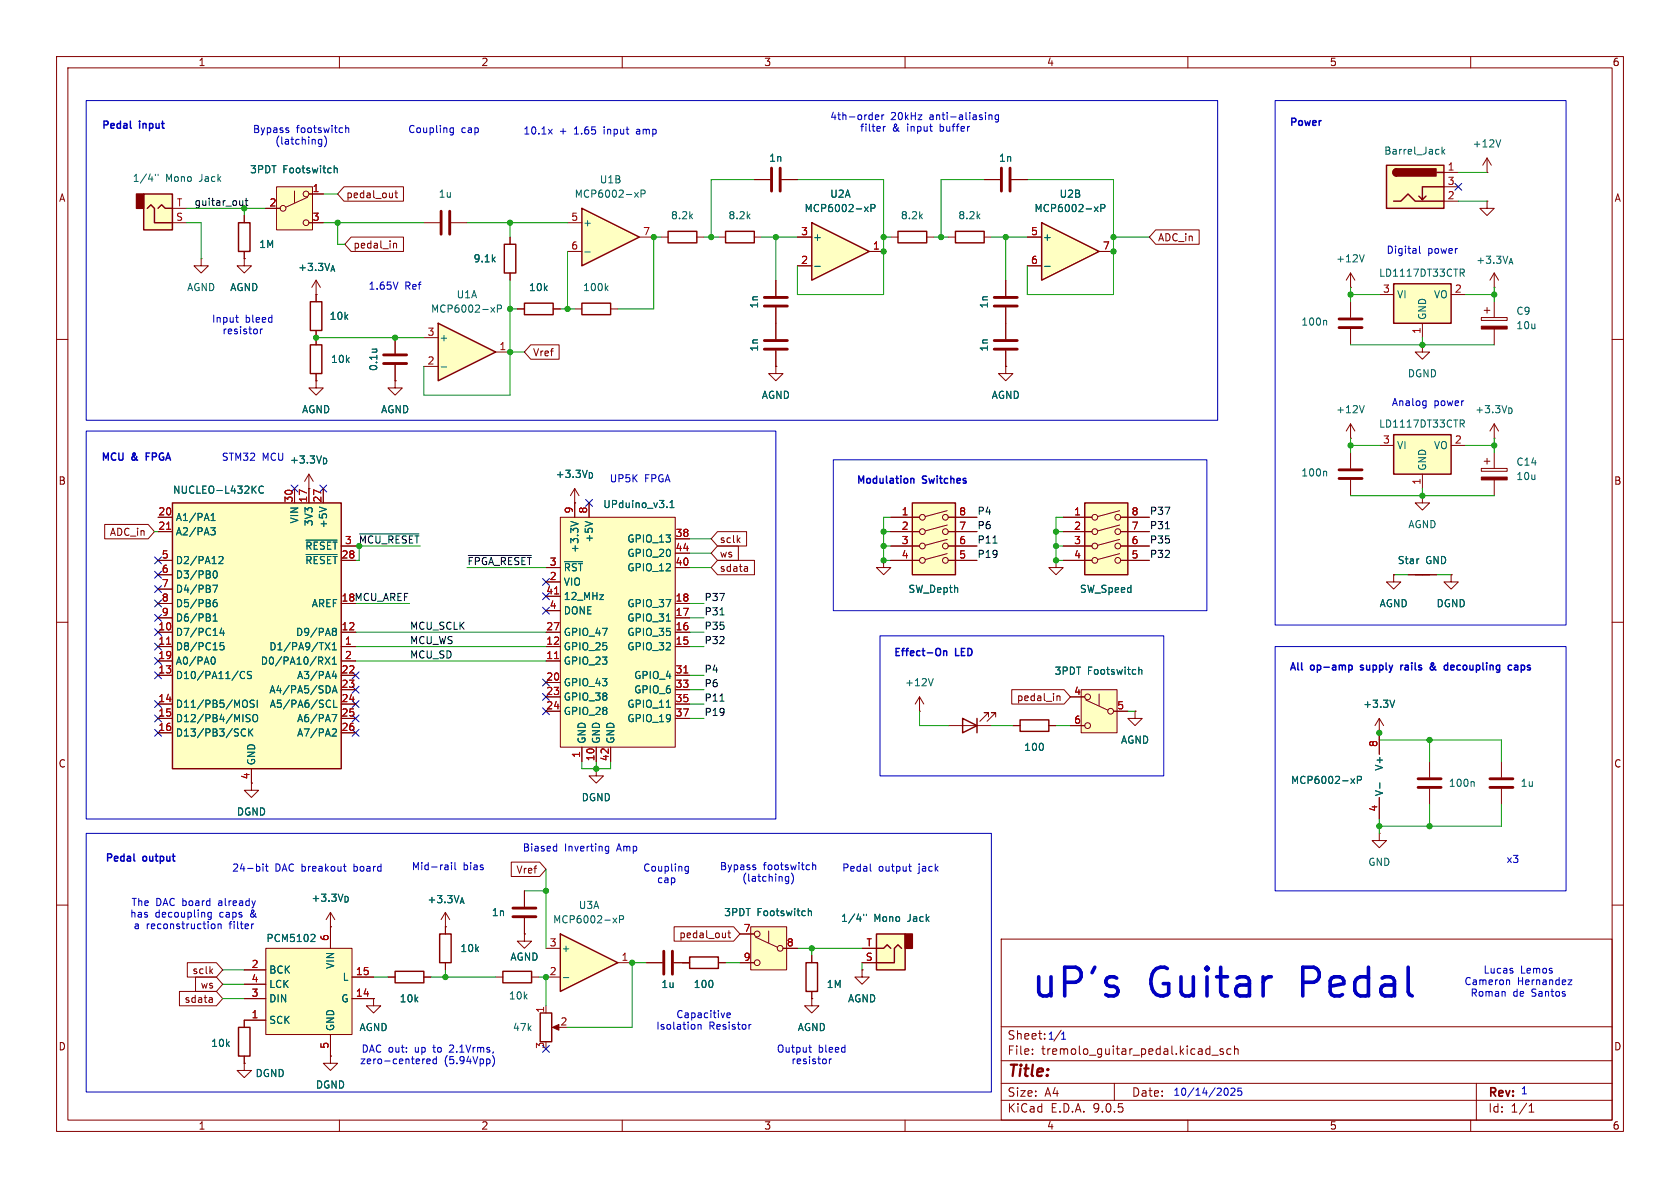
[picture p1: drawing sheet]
<svg xmlns="http://www.w3.org/2000/svg" width="297mm" height="210mm" viewBox="0 0 297 210" stroke-linecap="round" stroke-linejoin="round" font-family="sans-serif">
<defs><g id="words">
<g font-size="7.1" fill="#0000c2">
<text x="182" y="177.2">uP's</text>
<text x="202.9" y="177.2">Guitar</text>
<text x="230.4" y="177.2">Pedal</text>
</g>
<text font-size="2.8" fill="#840000" x="178" y="190.9">Title:</text>
<g font-size="2.1" fill="#840000">
<text x="178" y="184">Sheet:</text>
<text x="178" y="186.7">File:</text>
<text x="184.1" y="186.7">tremolo_guitar_pedal.kicad_sch</text>
<text x="178" y="196.9">KiCad</text>
<text x="178" y="194.1">Size:</text>
<text x="184.7" y="194.1">A4</text>
<text x="185.7" y="196.9">E.D.A.</text>
<text x="193.3" y="196.9">9.0.5</text>
<text x="200" y="194.1">Date:</text>
<text x="263" y="194.3">Rev:</text>
<text x="263" y="196.9">Id:</text>
<text x="267.1" y="196.9">1/1</text>
</g>
<g font-size="1.8" fill="#840000">
<text x="35" y="11.9">1</text>
<text x="85" y="11.9">2</text>
<text x="135" y="11.9">3</text>
<text x="185" y="11.9">4</text>
<text x="235" y="11.9">5</text>
<text x="285" y="11.9">6</text>
<text x="10.3" y="35.9">A</text>
<text x="61.1" y="35.2">pedal_out</text>
<text x="285.3" y="35.9">A</text>
<text x="62.4" y="44.1">pedal_in</text>
<text x="204.6" y="42.9">ADC_in</text>
<text x="94.1" y="63.2">Vref</text>
<text x="10.3" y="85.9">B</text>
<text x="285.3" y="85.9">B</text>
<text x="19.3" y="94.9">ADC_in</text>
<text x="127.2" y="98.7">ws</text>
<text x="127.2" y="96.2">sclk</text>
<text x="127.2" y="101.3">sdata</text>
<text x="60.3" y="106.4">18 MCU_AREF</text>
<text x="179.7" y="124.1">pedal_in</text>
<text x="10.3" y="135.9">C</text>
<text x="285.3" y="135.9">C</text>
<text x="91.2" y="154.6">Vref</text>
<text x="120" y="166.1">pedal_out</text>
<text x="33.9" y="172.4">sclk</text>
<text x="32.5" y="177.5">sdata</text>
<text x="35.4" y="174.9">ws</text>
<text x="10.3" y="185.9">D</text>
<text x="285.3" y="185.9">D</text>
<text x="35" y="199.9">1</text>
<text x="85" y="199.9">2</text>
<text x="135" y="199.9">3</text>
<text x="185" y="199.9">4</text>
<text x="235" y="199.9">5</text>
<text x="285" y="199.9">6</text>
</g>
<g font-size="1.8" fill="#0000c2">
<text x="17.8" y="23.1">Pedal</text>
<text x="24.6" y="23.1">input</text>
<text x="44.6" y="23.7">Bypass</text>
<text x="52.4" y="23.7">footswitch</text>
<text x="72.1" y="23.7">Coupling</text>
<text x="81.5" y="23.7">cap</text>
<text x="92.4" y="24">10.1x</text>
<text x="98.9" y="24">+</text>
<text x="101.6" y="24">1.65</text>
<text x="107" y="24">input</text>
<text x="113" y="24">amp</text>
<text x="146.7" y="21.4">4th-order</text>
<text x="152" y="23.5">filter</text>
<text x="157.5" y="21.4">20kHz</text>
<text x="157.7" y="23.5">&amp;</text>
<text x="160.5" y="23.5">input</text>
<text x="164.4" y="21.4">anti-aliasing</text>
<text x="166.4" y="23.5">buffer</text>
<text x="227.8" y="22.6">Power</text>
<text x="48.6" y="25.8">(latching)</text>
<text x="245" y="45.1">Digital</text>
<text x="252.4" y="45.1">power</text>
<text x="65.1" y="51.4">1.65V</text>
<text x="71.6" y="51.4">Ref</text>
<text x="37.4" y="57.2">Input</text>
<text x="39.2" y="59.3">resistor</text>
<text x="43.3" y="57.2">bleed</text>
<text x="246" y="72">Analog</text>
<text x="253.5" y="72">power</text>
<text x="17.7" y="81.8">MCU</text>
<text x="23.3" y="81.8">&amp;</text>
<text x="26.3" y="81.8">FPGA</text>
<text x="39.1" y="81.5">STM32</text>
<text x="46.3" y="81.5">MCU</text>
<text x="107.7" y="85.3">UP5K</text>
<text x="113.9" y="85.3">FPGA</text>
<text x="151.3" y="85.9">Modulation</text>
<text x="163.1" y="85.9">Switches</text>
<text x="157.9" y="116.3">Effect-On</text>
<text x="168.9" y="116.3">LED</text>
<text x="227.8" y="118.9">All</text>
<text x="231.7" y="118.9">op-amp</text>
<text x="241" y="118.9">supply</text>
<text x="248.6" y="118.9">rails</text>
<text x="254.3" y="118.9">&amp;</text>
<text x="257.4" y="118.9">decoupling</text>
<text x="269.2" y="118.9">caps</text>
<text x="18.5" y="152.7">Pedal</text>
<text x="25.3" y="152.7">output</text>
<text x="40.9" y="154.3">24-bit</text>
<text x="48.6" y="154.3">DAC breakout</text>
<text x="62.8" y="154.3">board</text>
<text x="72.7" y="154">Mid-rail</text>
<text x="81.9" y="154">bias</text>
<text x="92.3" y="150.7">Biased</text>
<text x="99.8" y="150.7">Inverting</text>
<text x="109.2" y="150.7">Amp</text>
<text x="113.6" y="154.3">Coupling</text>
<text x="127.2" y="154">Bypass</text>
<text x="134.9" y="154">footswitch</text>
<text x="148.8" y="154.3">Pedal</text>
<text x="155.3" y="154.3">output</text>
<text x="162.5" y="154.3">jack</text>
<text x="266.2" y="152.8">x3</text>
<text x="23.2" y="160.4">The</text>
<text x="27.5" y="160.4">DAC board</text>
<text x="38.9" y="160.4">already</text>
<text x="116.1" y="156.3">cap</text>
<text x="131.1" y="156.1">(latching)</text>
<text x="22.9" y="162.4">has</text>
<text x="23.5" y="164.5">a</text>
<text x="25.8" y="164.5">reconstruction</text>
<text x="27.4" y="162.4">decoupling</text>
<text x="38.9" y="162.4">caps</text>
<text x="40.7" y="164.5">filter</text>
<text x="44.5" y="162.4">&amp;</text>
<text x="262.2" y="172.3">Lucas</text>
<text x="268.8" y="172.3">Lemos</text>
<text x="258.8" y="174.3">Cameron</text>
<text x="259.9" y="176.4">Roman</text>
<text x="267.5" y="176.4">de</text>
<text x="268.2" y="174.3">Hernandez</text>
<text x="270.9" y="176.4">Santos</text>
<text x="115.9" y="182.2">Isolation</text>
<text x="119.5" y="180.2">Capacitive</text>
<text x="125.3" y="182.2">Resistor</text>
<text x="185.1" y="184">1</text>
<text x="187.5" y="184">1</text>
<text x="63.6" y="188.3">zero-centered</text>
<text x="63.8" y="186.3">DAC out:</text>
<text x="73.4" y="186.3">up</text>
<text x="76.9" y="186.3">to</text>
<text x="78.5" y="188.3">(5.94Vpp)</text>
<text x="79.9" y="186.3">2.1Vrms,</text>
<text x="137.2" y="186.3">Output</text>
<text x="139.8" y="188.3">resistor</text>
<text x="144.6" y="186.3">bleed</text>
<text x="207.3" y="193.9">10/14/2025</text>
<text x="268.8" y="193.7">1</text>
</g>
<g font-size="1.8" fill="#006464">
<text x="135.9" y="28.8">1n</text>
<text x="176.5" y="28.8">1n</text>
<text x="244.6" y="27.5">Barrel_Jack</text>
<text x="260.2" y="26.3">+12V</text>
<text x="23.4" y="32.4">1/4&quot;</text>
<text x="29.3" y="32.4">Mono</text>
<text x="35.3" y="32.4">Jack</text>
<text x="44.1" y="30.8">3PDT</text>
<text x="50" y="30.8">Footswitch</text>
<text x="77.5" y="35.2">1u</text>
<text x="101.5" y="35.2">MCP6002-xP</text>
<text x="105.9" y="32.6">U1B</text>
<text x="146.7" y="35.2">U2A</text>
<text x="187.2" y="35.2">U2B</text>
<text x="103" y="40.2">+</text>
<text x="118.5" y="39">8.2k</text>
<text x="128.7" y="39">8.2k</text>
<text x="142.1" y="37.7">MCP6002-xP</text>
<text x="159.2" y="39">8.2k</text>
<text x="169.3" y="39">8.2k</text>
<text x="182.8" y="37.7">MCP6002-xP</text>
<text x="45.7" y="44">1M</text>
<text x="83.6" y="46.6">9.1k</text>
<text x="143.6" y="42.8">+</text>
<text x="184.3" y="42.8">+</text>
<text x="236.1" y="46.6">+12V</text>
<text x="260.9" y="46.8">+3.3V_{A}</text>
<text x="33" y="51.7">AGND</text>
<text x="40.6" y="51.7">AGND</text>
<text x="52.6" y="48.1">+3.3V_{A}</text>
<text x="80.6" y="52.9">U1A</text>
<text x="93.4" y="51.7">10k</text>
<text x="103" y="51.7">100k</text>
<text x="243.7" y="49.1">LD1117DT33CTR</text>
<text x="246.9" y="52.9">VI</text>
<text x="253.4" y="52.9">VO</text>
<text x="58.2" y="56.7">10k</text>
<text x="76.1" y="55.5">MCP6002-xP</text>
<text x="134.2" y="54.6" transform="rotate(-90 134.2 54.6)">1n</text>
<text x="174.9" y="54.6" transform="rotate(-90 174.9 54.6)">1n</text>
<text x="230" y="57.8">100n</text>
<text x="252.3" y="56.6" transform="rotate(-90 252.3 56.6)">GND</text>
<text x="268" y="55.9">C9</text>
<text x="268" y="58.4">10u</text>
<text x="58.4" y="64.4">10k</text>
<text x="66.9" y="65.7" transform="rotate(-90 66.9 65.7)">0.1u</text>
<text x="77.6" y="60.6">+</text>
<text x="134.2" y="62.2" transform="rotate(-90 134.2 62.2)">1n</text>
<text x="174.9" y="62.2" transform="rotate(-90 174.9 62.2)">1n</text>
<text x="134.6" y="70.7">AGND</text>
<text x="175.2" y="70.7">AGND</text>
<text x="248.8" y="66.9">DGND</text>
<text x="53.3" y="73.3">AGND</text>
<text x="67.3" y="73.3">AGND</text>
<text x="236.1" y="73.3">+12V</text>
<text x="243.7" y="75.8">LD1117DT33CTR</text>
<text x="260.7" y="73.3">+3.3V_{D}</text>
<text x="51.1" y="82.1">+3.3V_{D}</text>
<text x="246.9" y="79.6">VI</text>
<text x="252.3" y="83.3" transform="rotate(-90 252.3 83.3)">GND</text>
<text x="253.4" y="79.6">VO</text>
<text x="268" y="82.5">C14</text>
<text x="30.5" y="87.5">NUCLEO-L432KC</text>
<text x="98.1" y="84.7">+3.3V_{D}</text>
<text x="230" y="84.4">100n</text>
<text x="268" y="85.1">10u</text>
<text x="31" y="92.3">A1/PA1</text>
<text x="31" y="94.8">A2/PA3</text>
<text x="52.9" y="92.6" transform="rotate(-90 52.9 92.6)">VIN</text>
<text x="55.5" y="93.1" transform="rotate(-90 55.5 93.1)">3V3</text>
<text x="58" y="93.5" transform="rotate(-90 58 93.5)">+5V</text>
<text x="106.5" y="90">UPduino_v3.1</text>
<text x="248.9" y="93.6">AGND</text>
<text x="31" y="99.9">D2/PA12</text>
<text x="53.9" y="97.4">~{RESET}</text>
<text x="53.9" y="99.9">~{RESET}</text>
<text x="99.6" y="101.2">~{RST}</text>
<text x="102.5" y="97.8" transform="rotate(-90 102.5 97.8)">+3.3V</text>
<text x="105" y="96" transform="rotate(-90 105 96)">+5V</text>
<text x="110.8" y="96.1">GPIO_13</text>
<text x="110.8" y="98.7">GPIO_20</text>
<text x="110.8" y="101.2">GPIO_12</text>
<text x="247" y="99.9">Star</text>
<text x="252" y="99.9">GND</text>
<text x="31" y="102.5">D3/PB0</text>
<text x="31" y="105">D4/PB7</text>
<text x="31" y="107.5">D5/PB6</text>
<text x="55" y="107.5">AREF</text>
<text x="99.6" y="103.7">VIO</text>
<text x="99.6" y="106.3">12_MHz</text>
<text x="110.8" y="107.5">GPIO_37</text>
<text x="160.5" y="105">SW_Depth</text>
<text x="190.8" y="105">SW_Speed</text>
<text x="243.8" y="107.5">AGND</text>
<text x="253.9" y="107.5">DGND</text>
<text x="31" y="110.1">D6/PB1</text>
<text x="31" y="112.6">D7/PC14</text>
<text x="52.2" y="112.6">D9/PA8</text>
<text x="99.6" y="108.8">DONE</text>
<text x="99.6" y="112.6">GPIO_47</text>
<text x="110.8" y="110.1">GPIO_31</text>
<text x="110.8" y="112.6">GPIO_35</text>
<text x="31" y="115.2">D8/PC15</text>
<text x="31" y="117.7">A0/PA0</text>
<text x="46" y="117.7">D0/PA10/RX1</text>
<text x="47.5" y="115.2">D1/PA9/TX1</text>
<text x="99.6" y="115.2">GPIO_25</text>
<text x="99.6" y="117.7">GPIO_23</text>
<text x="110.8" y="115.2">GPIO_32</text>
<text x="186.3" y="119.5">3PDT</text>
<text x="192.2" y="119.5">Footswitch</text>
<text x="31" y="120.2">D10/PA11/CS</text>
<text x="31" y="125.3">D11/PB5/MOSI</text>
<text x="47.5" y="122.8">A4/PA5/SDA</text>
<text x="47.6" y="125.3">A5/PA6/SCL</text>
<text x="52.4" y="120.2">A3/PA4</text>
<text x="99.6" y="121.5">GPIO_43</text>
<text x="99.6" y="124.1">GPIO_38</text>
<text x="110.8" y="125.3">GPIO_11</text>
<text x="112" y="120.2">GPIO_4</text>
<text x="112" y="122.8">GPIO_6</text>
<text x="159.9" y="121.5">+12V</text>
<text x="240.9" y="125.3">+3.3V</text>
<text x="31" y="127.9">D12/PB4/MISO</text>
<text x="31" y="130.4">D13/PB3/SCK</text>
<text x="52.4" y="127.9">A6/PA7</text>
<text x="52.4" y="130.4">A7/PA2</text>
<text x="99.6" y="126.6">GPIO_28</text>
<text x="103.7" y="131.6" transform="rotate(-90 103.7 131.6)">GND</text>
<text x="106.3" y="131.6" transform="rotate(-90 106.3 131.6)">GND</text>
<text x="108.8" y="131.6" transform="rotate(-90 108.8 131.6)">GND</text>
<text x="110.8" y="127.9">GPIO_19</text>
<text x="198.1" y="131.7">AGND</text>
<text x="45.3" y="135.4" transform="rotate(-90 45.3 135.4)">GND</text>
<text x="181" y="132.9">100</text>
<text x="244.7" y="136.3" transform="rotate(-90 244.7 136.3)">V+</text>
<text x="102.7" y="141.8">DGND</text>
<text x="228.1" y="138.8">MCP6002-xP</text>
<text x="244.7" y="140.8" transform="rotate(-90 244.7 140.8)">V-</text>
<text x="256" y="139.3">100n</text>
<text x="268.7" y="139.3">1u</text>
<text x="41.8" y="144.4">DGND</text>
<text x="241.8" y="153.3">GND</text>
<text x="54.9" y="159.6">+3.3V_{D}</text>
<text x="75.4" y="159.9">+3.3V_{A}</text>
<text x="102.2" y="160.9">U3A</text>
<text x="47" y="166.7">PCM5102</text>
<text x="86.9" y="162.2">1n</text>
<text x="97.7" y="163.4">MCP6002-xP</text>
<text x="127.9" y="162.2">3PDT</text>
<text x="133.8" y="162.2">Footswitch</text>
<text x="148.6" y="163.2">1/4&quot;</text>
<text x="154.5" y="163.2">Mono</text>
<text x="160.6" y="163.2">Jack</text>
<text x="47.5" y="172.3">BCK</text>
<text x="59.3" y="171.4" transform="rotate(-90 59.3 171.4)">VIN</text>
<text x="60.5" y="173.6">L</text>
<text x="81.3" y="168.5">10k</text>
<text x="90.1" y="170">AGND</text>
<text x="99.2" y="168.5">+</text>
<text x="47.5" y="174.9">LCK</text>
<text x="47.5" y="177.4">DIN</text>
<text x="60.2" y="177.4">G</text>
<text x="70.6" y="177.4">10k</text>
<text x="89.9" y="176.9">10k</text>
<text x="116.8" y="174.9">1u</text>
<text x="122.5" y="174.9">100</text>
<text x="146.1" y="174.9">1M</text>
<text x="149.8" y="177.4">AGND</text>
<text x="37.2" y="185.3">10k</text>
<text x="47.5" y="181.2">SCK</text>
<text x="59.3" y="182.4" transform="rotate(-90 59.3 182.4)">GND</text>
<text x="63.5" y="182.5">AGND</text>
<text x="90.6" y="182.5">47k</text>
<text x="140.9" y="182.5">AGND</text>
<text x="45.1" y="190.6">DGND</text>
<text x="55.7" y="192.6">DGND</text>
</g>
<g font-size="1.8" fill="#a90000">
<text x="55.2" y="34">1</text>
<text x="255.8" y="30.2">1</text>
<text x="255.8" y="32.8">3</text>
<text x="255.8" y="35.3">2</text>
<text x="31" y="39.1">S</text>
<text x="31.2" y="36.6">T</text>
<text x="47.6" y="36.6">2</text>
<text x="55.2" y="39.1">3</text>
<text x="100.9" y="39.1">5</text>
<text x="113.6" y="41.7">7</text>
<text x="141.5" y="41.7">3</text>
<text x="182.2" y="41.7">5</text>
<text x="100.9" y="44.2">6</text>
<text x="141.5" y="46.7">2</text>
<text x="154.2" y="44.2">1</text>
<text x="182.2" y="46.7">6</text>
<text x="194.9" y="44.2">7</text>
<text x="244.4" y="51.8">3</text>
<text x="257.1" y="51.8">2</text>
<text x="75.5" y="59.4">3</text>
<text x="251.2" y="59.1" transform="rotate(-90 251.2 59.1)">1</text>
<text x="75.5" y="64.5">2</text>
<text x="88.2" y="62">1</text>
<text x="244.4" y="78.5">3</text>
<text x="257.1" y="78.5">2</text>
<text x="51.8" y="88.9" transform="rotate(-90 51.8 88.9)">30</text>
<text x="54.4" y="88.9" transform="rotate(-90 54.4 88.9)">17</text>
<text x="56.9" y="88.9" transform="rotate(-90 56.9 88.9)">27</text>
<text x="251.2" y="85.8" transform="rotate(-90 251.2 85.8)">1</text>
<text x="27.9" y="91.2">20</text>
<text x="27.9" y="93.7">21</text>
<text x="101.3" y="90.9" transform="rotate(-90 101.3 90.9)">9</text>
<text x="103.9" y="90.9" transform="rotate(-90 103.9 90.9)">8</text>
<text x="119.3" y="95">38</text>
<text x="159.3" y="91.2">1</text>
<text x="159.3" y="93.7">2</text>
<text x="169.5" y="91.2">8</text>
<text x="169.5" y="93.7">7</text>
<text x="189.8" y="91.2">1</text>
<text x="189.8" y="93.7">2</text>
<text x="200" y="91.2">8</text>
<text x="200" y="93.7">7</text>
<text x="28.5" y="98.8">5</text>
<text x="28.5" y="101.3">6</text>
<text x="60.3" y="98.8">28</text>
<text x="60.9" y="96.3">3</text>
<text x="97.1" y="100.1">3</text>
<text x="119.3" y="97.5">44</text>
<text x="119.3" y="100.1">40</text>
<text x="159.3" y="96.3">3</text>
<text x="159.3" y="98.8">4</text>
<text x="169.5" y="96.3">6</text>
<text x="169.5" y="98.8">5</text>
<text x="189.8" y="96.3">3</text>
<text x="189.8" y="98.8">4</text>
<text x="200" y="96.3">6</text>
<text x="200" y="98.8">5</text>
<text x="28.5" y="103.9">7</text>
<text x="28.5" y="106.4">8</text>
<text x="60.3" y="106.4">18</text>
<text x="96.5" y="105.2">41</text>
<text x="97.1" y="102.6">2</text>
<text x="97.1" y="107.7">4</text>
<text x="119.3" y="106.4">18</text>
<text x="27.9" y="111.5">10</text>
<text x="28.5" y="109">9</text>
<text x="60.3" y="111.5">12</text>
<text x="96.5" y="111.5">27</text>
<text x="119.3" y="109">17</text>
<text x="119.3" y="111.5">16</text>
<text x="27.9" y="114">11</text>
<text x="27.9" y="116.6">19</text>
<text x="27.9" y="119.1">13</text>
<text x="60.3" y="119.1">22</text>
<text x="60.9" y="114">1</text>
<text x="60.9" y="116.6">2</text>
<text x="96.5" y="114">12</text>
<text x="96.5" y="116.6">11</text>
<text x="119.3" y="114">15</text>
<text x="119.3" y="119.1">31</text>
<text x="27.9" y="124.2">14</text>
<text x="60.3" y="121.7">23</text>
<text x="60.3" y="124.2">24</text>
<text x="96.5" y="120.4">20</text>
<text x="96.5" y="122.9">23</text>
<text x="96.5" y="125.5">24</text>
<text x="119.3" y="121.7">33</text>
<text x="119.3" y="124.2">35</text>
<text x="189.8" y="122.9">4</text>
<text x="197.4" y="125.5">5</text>
<text x="27.9" y="126.7">15</text>
<text x="27.9" y="129.3">16</text>
<text x="60.3" y="126.7">25</text>
<text x="60.3" y="129.3">26</text>
<text x="119.3" y="126.7">37</text>
<text x="189.8" y="128">6</text>
<text x="44.2" y="137.9" transform="rotate(-90 44.2 137.9)">4</text>
<text x="102.6" y="134.1" transform="rotate(-90 102.6 134.1)">1</text>
<text x="105.2" y="134.7" transform="rotate(-90 105.2 134.7)">10</text>
<text x="107.7" y="134.7" transform="rotate(-90 107.7 134.7)">42</text>
<text x="243.6" y="132.2" transform="rotate(-90 243.6 132.2)">8</text>
<text x="243.6" y="143.6" transform="rotate(-90 243.6 143.6)">4</text>
<text x="58.2" y="166.4" transform="rotate(-90 58.2 166.4)">6</text>
<text x="97.1" y="167.4">3</text>
<text x="131.4" y="164.8">7</text>
<text x="139" y="167.4">8</text>
<text x="153.1" y="167.4">T</text>
<text x="44.4" y="171.2">2</text>
<text x="44.4" y="173.7">4</text>
<text x="62.8" y="172.5">15</text>
<text x="97.1" y="172.5">2</text>
<text x="109.8" y="169.9">1</text>
<text x="131.4" y="169.9">9</text>
<text x="153" y="169.9">S</text>
<text x="44.4" y="176.3">3</text>
<text x="62.8" y="176.3">14</text>
<text x="96.3" y="179.1" transform="rotate(-90 96.3 179.1)">1</text>
<text x="44.4" y="180.1">1</text>
<text x="58.2" y="185.5" transform="rotate(-90 58.2 185.5)">5</text>
<text x="96.3" y="185.5" transform="rotate(-90 96.3 185.5)">3</text>
<text x="99" y="181.4">2</text>
</g>
<g font-size="1.8" fill="#0f0f0f">
<text x="34.3" y="36.5">guitar_out</text>
<text x="172.7" y="91.1">P4</text>
<text x="172.7" y="93.6">P6</text>
<text x="203.2" y="91.1">P37</text>
<text x="203.2" y="93.6">P31</text>
<text x="82.5" y="100">~{FPGA_RESET} 3</text>
<text x="172.7" y="96.2">P11</text>
<text x="172.7" y="98.7">P19</text>
<text x="203.2" y="96.2">P35</text>
<text x="203.2" y="98.7">P32</text>
<text x="124.5" y="106.3">P37</text>
<text x="72.4" y="111.4">MCU_SCLK</text>
<text x="72.4" y="114">MCU_WS</text>
<text x="124.5" y="114">P32</text>
<text x="124.5" y="108.9">P31</text>
<text x="124.5" y="111.4">P35</text>
<text x="72.4" y="116.5">MCU_SD</text>
<text x="124.5" y="119">P4</text>
<text x="124.5" y="121.6">P6</text>
<text x="124.5" y="124.1">P11</text>
<text x="124.5" y="126.7">P19</text>
</g>
<text font-size="1.8" fill="#009600" x="63.3" y="96.2">~{MCU_RESET}</text>
</g></defs>
<g fill="none" stroke="#840000" stroke-width=".18">
<path d="M10 10h277v190h-277zM12 12h273v186h-273zM60 10v2M110 10v2M160 10v2M210 10v2M260 10v2M10 60h2M285 60h2M10 110h2M285 110h2M10 160h2"/>
<path d="M177 166h108v32h-108zM285 160h2M60 198v2M110 198v2M160 198v2M177 194.5h108M177 191.5h108M177 187.5h108M177 181.5h108M182.5 186.3v.1M182.5 185.5v.1M184.7 183.6v.1"/>
<path d="M184.7 182.8v.1M187.6 182.1l-1.3 2M197 191.5v3M210 198v2M214.2 186.5h1.2M216.2 185.5l-.3-.1-.2 .2v.2l.5 .2v.3h-.5M217.6 185.5l-.4-.1-.3 .3v.4l.1 .2h.6M218.2 185.5l.3-.1 .3 .1 .1 .9M218.2 184.9v1.5M260 198v2M261 191.5v6.5M270.3 196.6h.9"/>
<path d="M270.3 195.5l.4-.4v1.5"/>
</g>
<path d="M47 167.6h15.2v15.3h-15.2z" fill="#ffffc2"/>
<path d="M43.2 171.5h3.8M43.2 174h3.8M43.2 176.5h3.8M47 167.6h15.2v15.3h-15.2zM58.4 163.8v3.8M62.2 176.5h3.8M62.2 172.7h3.8M43.2 180.3h3.8M58.4 182.9v3.8" fill="none" stroke="#840000" stroke-width=".18"/>
<path d="M55.1 165.2h.5l.1 .3-.8 .9h.8" fill="none" stroke="#006464" stroke-width=".18"/>
<path d="M246.4 50.2h10.1v7h-10.1z" fill="#ffffc2"/>
<path d="M246.4 50.2h10.1v7h-10.1zM250.2 101.6h2.5" fill="none" stroke="#840000" stroke-width=".25"/>
<g fill="none" stroke="#840000" stroke-width=".18">
<path d="M238.8 50.8h.1M238.8 48.3l-.8 1.2M238.8 48.3l.7 1.2M238.8 48.3v2.5M243.8 52.1h2.6M251.5 57.2v2.5M256.5 52.1h2.6M251.5 61v1.2h1.2l-1.2 1.3-1.3-1.3h1.3M251.5 61h.1M238.8 80v2.8M238.8 84.8v2.8M251.5 87.6v1.3h1.2l-1.2 1.3-1.3-1.3h1.3"/>
<path d="M251.5 87.6h.1M246.4 101.6v1.3h1.2l-1.2 1.2-1.3-1.2h1.3M246.4 101.6h.1M248.9 101.6h5.1"/>
</g>
<path d="M241.2 45l-.4 1.3M258.1 47.6h.5l.3 .2-.2 .4h-.6M258.4 48.2l.5 .6M234.4 83.3l.1 .2v.6" fill="none" stroke="#006464" stroke-width=".18"/>
<path d="M236.7 83.1h4.1M236.7 84.6h4.1" fill="none" stroke="#840000" stroke-width=".51"/>
<path d="M246.4 76.8h10.1v7h-10.1z" fill="#ffffc2"/>
<path d="M246.4 76.8h10.1v7h-10.1zM142.5 170.2h2v5.1h-2z" fill="none" stroke="#840000" stroke-width=".25"/>
<g fill="none" stroke="#840000" stroke-width=".18">
<path d="M262.9 30.5h.1M262.9 27.9l-.8 1.3M262.9 27.9l.8 1.3M262.9 27.9v2.6M243.8 78.7h2.6M256.5 78.7h2.6M251.5 83.8v2.6M243.8 129.5h.1M243.8 127v6.4M243.8 127l-.7 1.3M243.8 127l.8 1.3M252.7 134.6v2.8"/>
<path d="M252.7 139.4v2.8M243.8 147.3v1.3h1.3l-1.3 1.3-1.2-1.3h1.2M243.8 147.3h.1M243.8 141v3.8M143.5 176.5v1.3h1.3l-1.3 1.3-1.3-1.3h1.3M143.5 176.5h.1M143.5 168.9v1.3M143.5 175.3v1.2M152.4 171.5v1.2h1.3l-1.3 1.3-1.3-1.3h1.3M152.4 171.5h.1"/>
</g>
<path d="M265.3 24.7l-.4 1.3M258.1 74.2h.5l.3 .3-.2 .3-.6 .1M258.4 74.9l.5 .6M238.8 137.7l.7 .8M239.5 137.7l-.7 .8M240 137.9l.6-.1 .1-.1-.1-.3-.6-.2v1.3M243.9 138.4v1M246.6 123.8l-.5 1.2M260.4 138.2l.2 .1v.7" fill="none" stroke="#006464" stroke-width=".18"/>
<path d="M250.7 137.7h4.1M250.7 139.2h4.1" fill="none" stroke="#840000" stroke-width=".51"/>
<path d="M154.9 165.1h5.1v6.4h-5.1z" fill="#ffffc2"/>
<path d="M160 165.1h1.3v2.5h-1.3z" fill="#840000" stroke="#840000" stroke-width=".25"/>
<path d="M92.7 53.6h5.1v2h-5.1zM170.2 127l2.5 1.3-2.5 1.2zM172.7 127v2.5M180.3 127.3h5.1v2h-5.1zM154.9 165.1h5.1v6.4h-5.1zM154.9 167.6h1.3l.6-.6 .7 .6M159.4 167.6l-.7-.6-.6 .6v2.6h-3.2" fill="none" stroke="#840000" stroke-width=".25"/>
<g fill="none" stroke="#840000" stroke-width=".18">
<path d="M91.4 54.6h1.3M97.8 54.6h1.3M55.9 67.3v1.3h1.2l-1.2 1.3-1.3-1.3h1.3M55.9 67.3h.1M69.8 67.3v1.3h1.3l-1.3 1.3-1.2-1.3h1.2M69.8 67.3h.1M238.8 77.5h.1M238.8 74.9l-.8 1.3M238.8 74.9l.7 1.3M238.8 74.9v2.6M261.9 82.8h4.5v.5h-4.5zM262.4 81.5h1"/>
<path d="M262.9 81v1M264.2 80v2.8M264.2 84.8v2.8M256.5 101.6v1.3h1.3l-1.3 1.2-1.2-1.2h1.2M256.5 101.6h.1M162.6 125.7h.1M162.6 123.2l-.8 1.3M162.6 123.2l.7 1.3M162.6 123.2v2.5M167.6 128.3h7.7M174.8 126.7v-.7h-.8h.8l-1.6 1.5M176 126.7v-.7h-.7h.7l-1.5 1.5"/>
<path d="M179.1 128.3h1.2M185.4 128.3h1.3M265.4 134.6v2.8M265.4 139.4v2.8M152.4 170.2h2.5M152.4 167.6h2.5"/>
</g>
<path d="M241.2 71.7l-.4 1.3M165 120l-.4 1.2M151.5 162.5h.8M152.7 161.6v.3M153.2 161.6v.3" fill="none" stroke="#006464" stroke-width=".18"/>
<path d="M263.4 137.7h4.1M263.4 139.2h4.1" fill="none" stroke="#840000" stroke-width=".51"/>
<path d="M261.9 84.3h4.5v.5h-4.5z" fill="#840000" stroke="#840000" stroke-width=".18"/>
<path d="M25.4 34.3h5.1v6.3h-5.1z" fill="#ffffc2"/>
<path d="M24.1 34.3h1.3v2.5h-1.3z" fill="#840000" stroke="#840000" stroke-width=".25"/>
<path d="M25.4 34.3h5.1v6.3h-5.1zM26 36.8l.7-.6 .6 .6v2.6h3.2M27.9 36.8l.7-.6 .6 .6h1.3M42.2 39.4h2v5.1h-2z" fill="none" stroke="#840000" stroke-width=".25"/>
<path d="M30.5 39.4h2.5M30.5 36.8h2.5M43.2 38.1v1.3M35.6 45.7v1.3h1.2l-1.2 1.3-1.3-1.3h1.3M35.6 45.7h.1M43.2 45.7v1.3h1.2l-1.2 1.3-1.3-1.3h1.3M43.2 45.7h.1M43.2 44.5v1.2" fill="none" stroke="#840000" stroke-width=".18"/>
<path d="M26.3 31.7h.7M27.5 30.8v.2M28 30.8v.2" fill="none" stroke="#006464" stroke-width=".18"/>
<path d="M99.1 91.4h20.3v40.7h-20.3z" fill="#ffffc2"/>
<g fill="none" stroke="#840000" stroke-width=".18">
<path d="M74.9 39.4h2.8M79.8 39.4h2.7M264.2 77.5h.1M264.2 74.9l-.8 1.3M264.2 74.9l.7 1.3M264.2 74.9v2.6M99.1 91.4h20.3v40.7h-20.3zM101.6 88.9v2.5M104.1 88.9v2.5M119.4 95.3h2.5M119.4 97.8h2.5M96.5 100.3h2.6"/>
<path d="M96.5 102.9h2.6M96.5 105.4h2.6M96.5 108h2.6M96.5 111.8h2.6M96.5 114.3h2.6M96.5 116.8h2.6M119.4 100.3h2.5M119.4 111.8h2.5M119.4 114.3h2.5M119.4 106.7h2.5M119.4 109.2h2.5M119.4 119.4h2.5"/>
<path d="M96.5 120.7h2.6M96.5 123.2h2.6M96.5 125.7h2.6M102.9 132.1v2.5M105.4 135.9v1.3h1.3l-1.3 1.2-1.3-1.2h1.3M105.4 135.9h.1M105.4 132.1v2.5M107.9 132.1v2.5M119.4 121.9h2.5M119.4 124.5h2.5M119.4 127h2.5"/>
</g>
<path d="M99.8 99.3h3.2M100.9 92.2l1.3 .4M103.4 92.2l1.3 .4M117.9 89.6v.1M118.4 89.7h.8M118.4 88.8l.4-.3v1.2M117.8 109.8h.7M117.8 125h.7" fill="none" stroke="#006464" stroke-width=".18"/>
<path d="M98 105h.8M98 116.4h.8M120.9 119h.7" fill="none" stroke="#a90000" stroke-width=".18"/>
<path d="M78 37.3v4.1M79.5 37.3v4.1" fill="none" stroke="#840000" stroke-width=".51"/>
<path d="M191.1 121.9h6.4v7.6h-6.4z" fill="#ffffc2"/>
<g fill="none" stroke="#840000" stroke-width=".18">
<path d="M189.2 123.2h2.6M189.2 128.3h2.6M191.1 121.9h6.4v7.6h-6.4zM192 123.7l3.8 1.8M194.3 122.7v2M196.8 125.7h2.6"/>
<circle cx="192.3" cy="123.2" r=".51"/>
<circle cx="192.3" cy="128.3" r=".51"/>
<circle cx="196.3" cy="125.7" r=".51"/>
</g>
<path d="M201.3 117.9v1.3M201.3 118.5l.2-.1h.3l.1 .8" fill="none" stroke="#006464" stroke-width=".18"/>
<path d="M48.9 33h6.3v7.6h-6.3z" fill="#ffffc2"/>
<g fill="none" stroke="#840000" stroke-width=".18">
<path d="M47 36.8h2.5M48.9 33h6.3v7.6h-6.3zM52.1 33.8v2M54.4 34.8l-3.9 1.8M54.6 34.3h2.5M54.6 39.4h2.5M55.9 52.1h.1M55.9 49.5l-.8 1.3M55.9 49.5l.7 1.3M55.9 49.5v2.6"/>
<circle cx="50" cy="36.8" r=".51"/>
<circle cx="54.1" cy="34.3" r=".51"/>
<circle cx="54.1" cy="39.4" r=".51"/>
</g>
<path d="M59.1 29.3v1.3M59.1 29.8l.2-.1 .3 .1v.8" fill="none" stroke="#006464" stroke-width=".18"/>
<path d="M30.5 88.9h29.8v47h-29.8z" fill="#ffffc2"/>
<path d="M89.2 43.2h2v5.1h-2zM102.9 53.6h5v2h-5zM128.3 40.9h5v2h-5zM158.7 40.9h5.1v2h-5.1zM168.9 40.9h5.1v2h-5.1zM30.5 88.9h29.8v47h-29.8zM121.9 169.2h5.1v2h-5.1z" fill="none" stroke="#840000" stroke-width=".25"/>
<g fill="none" stroke="#840000" stroke-width=".18">
<path d="M133.3 31.8h2.8M138.2 31.8h2.8M174 31.8h2.8M178.8 31.8h2.8M90.2 41.9v1.3M90.2 48.3v1.2M101.6 54.6h1.3M107.9 54.6h1.3M127 41.9h1.3M133.3 41.9h1.3M157.5 41.9h1.2M163.8 41.9h1.3"/>
<path d="M167.6 41.9h1.3M174 41.9h1.3M177.8 49.5v2.8M177.8 54.4v5.5M261.9 56.1h4.5v.5h-4.5zM262.4 54.9h1M262.9 54.4v1M264.2 53.3v2.8M264.2 58.2v2.8M177.8 64.8v1.2h1.3l-1.3 1.3-1.3-1.3h1.3M177.8 64.8h.1M177.8 62v2.8"/>
<path d="M27.9 91.4h2.6M27.9 94h2.6M27.9 99.1h2.6M52.1 86.4v2.5M54.6 86.4v2.5M57.1 86.4v2.5M60.3 99.1h2.6M60.3 96.5h2.6M27.9 101.6h2.6M27.9 104.1h2.6M27.9 106.7h2.6M27.9 109.2h2.6"/>
<path d="M27.9 111.8h2.6M27.9 114.3h2.6M27.9 116.8h2.6M27.9 119.4h2.6M60.3 111.8h2.6M60.3 114.3h2.6M60.3 116.8h2.6M60.3 119.4h2.6M27.9 124.5h2.6M27.9 127h2.6M27.9 129.5h2.6M44.4 135.9v2.5"/>
<path d="M60.3 124.5h2.6M60.3 127h2.6M60.3 129.5h2.6M60.3 121.9h2.6M92.7 165.1v1.3h1.3l-1.3 1.2-1.3-1.2h1.3M92.7 165.1h.1M120.6 170.2h1.3M127 170.2h1.3"/>
</g>
<g fill="none" stroke="#006464" stroke-width=".18">
<path d="M107.1 50.9l.4 .5M107.5 50.5l-.5 .5M37.3 93.3h.7l-.4 .5 .4 .1v.4l-.2 .3h-.4M37.3 92h.7M37.3 91.1l.4-.4v1.3M38.7 98.5l.5-.1 .2 .3-.8 .9h.8M46.6 86a.6 .6 0 0 0-.9 .5 .6 .6 0 0 0 .6 .7l.3-.1M54.1 95.5h5.5M54.1 98h5.5M56.5 89.6l1.2 .5M37.5 116.2l.1-.1a.68 .68 0 0 1 .5 .7 .68 .68 0 0 1-.5 .6h-.1M37.6 103.4h.9l-.6 1.3"/>
<path d="M37.7 108.9l.3-.4v1.3M37.7 109.8h.7M37.9 101l.1-.1a.68 .68 0 0 1 .4 .6 .68 .68 0 0 1-.4 .7 .84 .84 0 0 1-.1-1.2zM38.3 106l-.4 .1a.86 .86 0 0 0 0 1.2l.4-.2 .1-.4-.2-.2h-.3l-.2 .2M39.2 111l-.3 .9h.8M39.5 111.5v.8M39.6 113.6h-.7v.6l.2-.1 .4 .1 .1 .1v.5l-.2 .1-.5-.1M42.5 119.7l.4 .3 .3-.2M43.2 118.8l-.3-.1-.4 .3M44.5 118.8l-.5-.1-.2 .1v.4l.5 .2 .2 .3-.3 .3-.5-.1M57.5 113.6l.8 1.3M57.5 116.1l.8 1.3"/>
<path d="M58.3 113.6l-.8 1.3M58.3 116.1l-.8 1.3M58.7 114.9h.8M58.7 117.4h.8M58.7 114l.4-.4v1.3M58.7 116.5l.4-.4v1.3M58.9 111.6h.1M58.9 111.1h.3l.2 .1 .1 .2-.3 .2M59 111.6h.2M59 111.6l-.1 .1M59.1 118.6l-.4 .9h.8M59.2 111.6l.3 .3-.1 .3-.2 .1h-.3"/>
<path d="M59.4 119.1v.9M42.8 129.9l.3 .2 .3-.1M43.4 123.8h.1a.81 .81 0 0 1-.1 1.2M43.4 129l-.3-.2-.3 .2M43.6 126.9l.5 .1 .1 .3-.2 .3-.5-.1M43.6 126.4h.6M44 128.8v1.3M44.2 129.4l.5 .7M44.7 128.8l-.7 .8M44.8 126.5l.2-.2a.43 .43 0 0 1 .5 .4v.5a.42 .42 0 0 1-.4 .4 .42 .42 0 0 1-.4-.4zM44.9 123.8h-.4l-.2 .1v.4l.5 .2 .1 .3-.2 .2h-.5M45.5 123.8v1.2"/>
<path d="M58.1 123.8l.3 .1M58.1 121.3l.3 .5-.3 .6M58.4 124.9l-.3 .1M58.7 126.3h.8l-.5 1.3M58.7 122.5l.5-1.3 .4 1.3M58.9 122.1h.6M58.9 128.8l.5 .1 .1 .3-.8 .9h.8M59 123.8v1.2h.6"/>
</g>
<path d="M29.5 93.6h.7M29.5 113.9h.7" fill="none" stroke="#a90000" stroke-width=".18"/>
<path d="M261.9 57.7h4.5v.5h-4.5z" fill="#840000" stroke="#840000" stroke-width=".18"/>
<path d="M136.4 29.7v4.1M137.9 29.7v4.1M177 29.7v4.1M178.6 29.7v4.1M175.8 54.1h4M175.8 52.6h4M175.8 61.7h4M175.8 60.2h4" fill="none" stroke="#840000" stroke-width=".51"/>
<path d="M77.5 57.2l10.1 5-10.1 5.1z" fill="#ffffc2"/>
<path d="M77.5 57.2l10.1 5-10.1 5.1z" fill="none" stroke="#840000" stroke-width=".25"/>
<path d="M74.9 59.7h2.6M74.9 64.8h2.6M87.6 62.2h2.6" fill="none" stroke="#840000" stroke-width=".18"/>
<path d="M86.8 54.3l.6 .9M87.4 54.3l-.6 .9M87.9 54.6l.6-.1 .2-.2-.1-.3-.7-.1v1.3M78 64.9h1" fill="none" stroke="#006464" stroke-width=".18"/>
<path d="M143.5 39.4l10.2 5.1-10.2 5z" fill="#ffffc2"/>
<path d="M143.5 39.4l10.2 5.1-10.2 5z" fill="none" stroke="#840000" stroke-width=".25"/>
<path d="M141 41.9h2.5M141 47h2.5M153.7 44.5h2.5" fill="none" stroke="#840000" stroke-width=".18"/>
<path d="M152.8 36.6l.7 .8M153.5 36.6l-.7 .8M154 36.8l.6-.1 .1-.1-.1-.3-.6-.2v1.3M144 47.1h1" fill="none" stroke="#006464" stroke-width=".18"/>
<path d="M184.1 39.4l10.2 5.1-10.2 5z" fill="#ffffc2"/>
<path d="M184.1 39.4l10.2 5.1-10.2 5zM54.9 53.3h2v5.1h-2zM118.1 40.9h5.1v2h-5.1zM54.9 61h2v5h-2z" fill="none" stroke="#840000" stroke-width=".25"/>
<g fill="none" stroke="#840000" stroke-width=".18">
<path d="M55.9 52.1v1.2M55.9 58.4v2.6M69.8 59.7v2.8M116.8 41.9h1.3M123.2 41.9h1.3M137.2 49.5v2.8M137.2 54.4v5.5M181.6 41.9h2.5M181.6 47h2.5M194.3 44.5h2.5M264.2 50.8h.1M264.2 48.3l-.8 1.2"/>
<path d="M264.2 48.3l.7 1.2M264.2 48.3v2.5M55.9 66v1.3M69.8 64.5v2.8M137.2 64.8v1.2h1.2l-1.2 1.3-1.3-1.3h1.3M137.2 64.8h.1M137.2 62v2.8"/>
</g>
<path d="M193.5 36.6l.6 .8M194.1 36.6l-.6 .8M194.6 36.8l.6-.1 .1-.1v-.3l-.7-.2v1.3M184.7 47.1h.9M65.8 61.7h.8M66.5 61.7l.1 .1" fill="none" stroke="#006464" stroke-width=".18"/>
<path d="M135.1 54.1h4.1M135.1 52.6h4.1M67.8 64.3h4.1M67.8 62.7h4.1M135.1 61.7h4.1M135.1 60.2h4.1" fill="none" stroke="#840000" stroke-width=".51"/>
<path d="M161.3 88.9h7.6v12.7h-7.6z" fill="#ffffc2"/>
<g fill="none" stroke="#840000" stroke-width=".18">
<path d="M157.5 91.4h5.1M157.5 94h5.1M157.5 96.5h5.1M157.5 99.1h5.1M167.5 90.3l-3.9 1M167.5 92.8l-3.9 1.1M167.5 95.4l-3.9 1M167.5 97.9l-3.9 1M167.6 91.4h5.1M167.6 94h5.1M167.6 96.5h5.1M167.6 99.1h5.1"/>
<circle cx="163.1" cy="91.4" r=".51"/>
<circle cx="163.1" cy="94" r=".51"/>
<circle cx="163.1" cy="96.5" r=".51"/>
<circle cx="163.1" cy="99.1" r=".51"/>
<circle cx="167.1" cy="94" r=".51"/>
<circle cx="167.1" cy="91.4" r=".51"/>
<circle cx="167.1" cy="96.5" r=".51"/>
<circle cx="167.1" cy="99.1" r=".51"/>
</g>
<path d="M161.3 88.9h7.6v12.7h-7.6z" fill="none" stroke="#840000" stroke-width=".25"/>
<path d="M102.9 36.8l10.1 5.1-10.1 5.1z" fill="#ffffc2"/>
<path d="M102.9 36.8l10.1 5.1-10.1 5.1z" fill="none" stroke="#840000" stroke-width=".25"/>
<path d="M100.3 39.4h2.6M100.3 44.5h2.6M113 41.9h2.6M54.6 86.4h.1M54.6 83.8l-.8 1.3M54.6 83.8l.8 1.3M54.6 83.8v2.6M44.4 138.4v1.3h1.3l-1.3 1.3-1.2-1.3h1.2" fill="none" stroke="#840000" stroke-width=".18"/>
<path d="M112.2 34l.6 .9M112.8 34l-.6 .9M113.3 34.3l.6-.1 .2-.2-.1-.3-.7-.1v1.3M103.4 44.5h1" fill="none" stroke="#006464" stroke-width=".18"/>
<path d="M191.8 88.9h7.6v12.7h-7.6z" fill="#ffffc2"/>
<g fill="none" stroke="#840000" stroke-width=".18">
<path d="M156.2 99.1v1.2h1.3l-1.3 1.3-1.3-1.3h1.3M156.2 99.1h.1M186.7 99.1v1.2h1.3l-1.3 1.3-1.3-1.3h1.3M186.7 99.1h.1M188 91.4h5M188 94h5M188 96.5h5M188 99.1h5M197.9 90.3l-3.8 1M197.9 92.8l-3.8 1.1M197.9 95.4l-3.8 1M197.9 97.9l-3.8 1"/>
<path d="M198.1 91.4h5.1M198.1 94h5.1M198.1 96.5h5.1M198.1 99.1h5.1M92.7 157.5v2.8M78.7 163.8h.1M78.7 161.3v3.8M78.7 170.2v1.3M78.7 161.3l-.7 1.3M78.7 161.3l.8 1.3M87.6 172.7h1.3M92.7 162.3v2.8"/>
<path d="M94 172.7h1.2M43.2 180.3v1.3M43.2 186.7v1.3M58.4 186.7v1.3h1.3l-1.3 1.2-1.3-1.2h1.3M58.4 186.7h.1"/>
<circle cx="193.5" cy="99.1" r=".51"/>
<circle cx="193.5" cy="91.4" r=".51"/>
<circle cx="193.5" cy="94" r=".51"/>
<circle cx="193.5" cy="96.5" r=".51"/>
<circle cx="197.6" cy="94" r=".51"/>
<circle cx="197.6" cy="96.5" r=".51"/>
<circle cx="197.6" cy="99.1" r=".51"/>
<circle cx="197.6" cy="91.4" r=".51"/>
</g>
<path d="M191.8 88.9h7.6v12.7h-7.6zM77.7 165.1h2.1v5.1h-2.1zM88.9 171.7h5.1v2h-5.1zM42.2 181.6h2v5.1h-2z" fill="none" stroke="#840000" stroke-width=".25"/>
<path d="M90.7 162.1h4M90.7 160.5h4" fill="none" stroke="#840000" stroke-width=".51"/>
<path d="M132.7 163.8h6.4v7.7h-6.4z" fill="#ffffc2"/>
<g fill="none" stroke="#840000" stroke-width=".18">
<path d="M101.6 88.9h.1M101.6 86.4l-.8 1.2M101.6 86.4l.8 1.2M101.6 86.4v2.5M200.7 125.7v1.3h1.2l-1.2 1.3-1.3-1.3h1.3M200.7 125.7h.1M58.4 163.8h.1M58.4 161.3l-.7 1.3M58.4 161.3l.8 1.3M58.4 161.3v2.5M66 176.5v1.3h1.3l-1.3 1.3-1.2-1.3h1.2M66 176.5h.1"/>
<path d="M68.6 172.7h1.2M74.9 172.7h1.3M96.5 177.8v1.3M114.3 170.2h2.8M119.1 170.2h2.8M130.8 165.1h2.5M130.8 170.2h2.5M132.7 163.8h6.4v7.7h-6.4zM133.6 165.7l3.8 1.7M135.9 164.6v2M138.4 167.6h2.6M43.2 188v1.2h1.2l-1.2 1.3-1.3-1.3h1.3"/>
<path d="M43.2 188h.1M98 181.6h1.1"/>
<circle cx="133.9" cy="170.2" r=".51"/>
<circle cx="133.9" cy="165.1" r=".51"/>
<circle cx="137.9" cy="167.6" r=".51"/>
</g>
<path d="M142.9 160.6v1.3M142.9 161.1l.2-.1 .3 .1v.8" fill="none" stroke="#006464" stroke-width=".18"/>
<path d="M69.8 171.7h5.1v2h-5.1zM95.5 179.1h2v5.1h-2z" fill="none" stroke="#840000" stroke-width=".25"/>
<path d="M97.7 181.6l1.1-.5v1z" fill="#840000" stroke="#840000" stroke-width=".18"/>
<path d="M117.3 168.1v4.1M118.9 168.1v4.1" fill="none" stroke="#840000" stroke-width=".51"/>
<path d="M99.1 165.1l10.1 5.1-10.1 5.1z" fill="#ffffc2"/>
<path d="M99.1 165.1l10.1 5.1-10.1 5.1z" fill="none" stroke="#840000" stroke-width=".25"/>
<path d="M96.5 167.6h2.6M96.5 172.7h2.6M109.2 170.2h2.6" fill="none" stroke="#840000" stroke-width=".18"/>
<path d="M99.6 172.8h1M108.4 162.3l.6 .8M109 162.3l-.6 .8M109.5 162.5h.6l.1-.2v-.3l-.7-.1v1.2" fill="none" stroke="#006464" stroke-width=".18"/>
<path d="M245.1 29.2h10.2v7.6h-10.2z" fill="#ffffc2"/>
<path d="M245.1 29.2h10.2v7.6h-10.2zM246.4 35.6h1.2l1.3-1.3 1.3 1.3h5.1M246.9 29.8a.64 .64 0 0 0-.6 .7 .64 .64 0 0 0 .6 .6M252.1 34.7l-.6 .6M254 30.5h1.3M255.3 33h-3.8v2.3l-.7-.6" fill="none" stroke="#840000" stroke-width=".25"/>
<g fill="#840000" stroke="#840000" stroke-width=".25">
<path d="M246.4 30l.5-.2v1.3a.63 .63 0 0 1-.6-.4 .63 .63 0 0 1 .1-.7z"/>
<path d="M246.9 29.8h7v1.3h-7z"/>
</g>
<g fill="none" stroke="#840000" stroke-width=".18">
<path d="M43.2 38.1v1.3M47 36.8h2.5M54.6 34.3h2.5M54.6 39.4h2.5M60.8 33h10.5v2.6h-10.5l-1.1-1.3zM69.8 34.1h.5M70 33.7v1.1l.3 .2M133.3 31.8h2.8M138.2 31.8h2.8M174 31.8h2.8M178.8 31.8h2.8M255.3 30.5h2.5"/>
<path d="M255.3 33h2.5M255.3 35.6h2.5M262.9 35.6v1.2h1.3l-1.3 1.3-1.3-1.3h1.3M262.9 35.6h.1M43.2 45.7h.1M43.2 44.5v1.2M55.9 52.1h.1M55.9 52.1v1.2M55.9 58.4v2.6M62.1 41.9h9.2v2.6h-9.2l-1.1-1.3zM69.6 43.1l.1-.1 .3 .1 .1 .8M69.8 59.7v2.8"/>
<path d="M90.2 41.9v1.3M90.2 48.3v1.2M91.4 54.6h1.3M97.8 54.6h1.3M137.2 49.5v2.8M137.2 54.4v5.5M141 41.9h2.5M141 47h2.5M153.7 44.5h2.5M177.8 49.5v2.8M177.8 54.4v5.5M181.6 41.9h2.5"/>
<path d="M181.6 47h2.5M194.3 44.5h2.5M204.3 40.6h7.7v2.6h-7.7l-1.1-1.3zM238.8 53.3v2.8M238.8 58.2v2.8M55.9 67.3h.1M55.9 66v1.3M69.8 67.3h.1M69.8 64.5v2.8M93.8 61h5v2.5h-5l-1.1-1.3zM137.2 64.8h.1M137.2 62v2.8"/>
<path d="M177.8 64.8h.1M177.8 62v2.8M18.5 92.7h7.7l1.1 1.3-1.1 1.3h-7.7zM27.9 91.4h2.6M27.9 94h2.6M27.9 99.1h2.6M52.1 86.4v2.5M54.6 86.4h.1M54.6 86.4v2.5M57.1 86.4v2.5M60.3 99.1h2.6M60.3 96.5h2.6"/>
<path d="M101.6 88.9h.1M101.6 88.9v2.5M104.1 88.9v2.5M119.4 95.3h2.5M119.4 97.8h2.5M126.8 96.5h3.7v2.6h-3.7l-1.1-1.3zM126.8 94h5.2v2.5h-5.2l-1.1-1.2zM126.8 99.1h6.6v2.5h-6.6l-1.1-1.3zM130.5 95.4l.3 .5M130.8 95.1l-.5 .5M156.2 99.1h.1M157.5 91.4h5.1"/>
<path d="M157.5 94h5.1M157.5 99.1h5.1M157.5 96.5h5.1M167.6 91.4h5.1M167.6 94h5.1M167.6 99.1h5.1M167.6 96.5h5.1M186.7 99.1h.1M188 91.4h5M188 94h5M188 99.1h5M188 96.5h5"/>
<path d="M198.1 91.4h5.1M198.1 94h5.1M198.1 99.1h5.1M198.1 96.5h5.1M27.9 111.8h2.6M27.9 114.3h2.6M27.9 116.8h2.6M27.9 106.7h2.6M27.9 109.2h2.6M27.9 119.4h2.6M27.9 101.6h2.6M27.9 104.1h2.6"/>
<path d="M60.3 111.8h2.6M60.3 114.3h2.6M60.3 116.8h2.6M60.3 119.4h2.6M96.5 100.3h2.6M96.5 102.9h2.6M96.5 105.4h2.6M96.5 108h2.6M96.5 111.8h2.6M96.5 114.3h2.6M96.5 116.8h2.6M119.4 100.3h2.5"/>
<path d="M119.4 111.8h2.5M119.4 114.3h2.5M119.4 106.7h2.5M119.4 109.2h2.5M119.4 119.4h2.5M132 100.2l.2 .1v.7M132.2 100.9l-.2 .1M132.2 100.5h-.2M246.4 101.6h.1M248.9 101.6h5.1M256.5 101.6h.1M27.9 124.5h2.6"/>
<path d="M27.9 127h2.6M27.9 129.5h2.6M44.4 135.9v2.5M60.3 121.9h2.6M60.3 124.5h2.6M60.3 127h2.6M60.3 129.5h2.6M96.5 120.7h2.6M96.5 123.2h2.6M96.5 125.7h2.6M102.9 132.1v2.5M105.4 135.9h.1"/>
<path d="M105.4 132.1v2.5M107.9 132.1v2.5M119.4 121.9h2.5M119.4 124.5h2.5M119.4 127h2.5M178.9 121.9h9.2l1.1 1.3-1.1 1.3h-9.2zM179.1 128.3h1.2M185.4 128.3h1.3M186.9 123.1l.1-.1 .3 .1 .1 .8M189.2 123.2h2.6M189.2 128.3h2.6M196.8 125.7h2.6"/>
<path d="M200.7 125.7h.1M243.8 129.5h.1M243.8 129.5v3.9M90.4 152.4h5l1.1 1.3-1.1 1.2h-5zM92.7 157.5v2.8M243.8 141v3.8M31.7 175.3h6.6l1.1 1.2-1.1 1.3h-6.6zM33.1 170.2h5.2l1.1 1.3-1.1 1.2h-5.2zM34.6 172.7h3.7l1.1 1.3-1.1 1.3h-3.7zM37.2 171.6l.4 .5M37.4 176.4l.1 .1v.7M37.5 177.1l-.1 .1"/>
<path d="M37.5 176.7h-.1M37.6 171.3l-.5 .5M43.2 171.5h3.8M43.2 174h3.8M43.2 176.5h3.8M58.4 163.8h.1M58.4 163.8v3.8M62.2 176.5h3.8M62.2 172.7h3.8M66 176.5h.1M68.6 172.7h1.2M74.9 172.7h1.3"/>
<path d="M78.7 163.8h.1M78.7 163.8v1.3M78.7 170.2v1.3M92.7 165.1h.1M92.7 162.3v2.8M114.3 170.2h2.8M119.1 170.2h2.8M119.2 163.8h10.5l1.1 1.3-1.1 1.3h-10.5zM127 170.2h1.3M128.7 164.9h.5M128.9 164.5v1.1l.3 .2M130.8 170.2h2.5"/>
<path d="M130.8 165.1h2.5M138.4 167.6h2.6M143.5 176.5h.1M143.5 168.9v1.3M143.5 175.3v1.2M152.4 171.5h.1M152.4 170.2h2.5M152.4 167.6h2.5M43.2 188h.1M43.2 186.7v1.3M47 180.3h-3.8v1.3M58.4 186.7h.1"/>
<path d="M58.4 182.9v3.8"/>
</g>
<g fill="none" stroke="#006464" stroke-width=".18">
<path d="M59.1 29.3v1.3M59.1 29.8l.2-.1 .3 .1v.8M152.8 36.6l.7 .8M153.5 36.6l-.7 .8M154 36.8l.6-.1 .1-.1-.1-.3-.6-.2v1.3M193.5 36.6l.6 .8M194.1 36.6l-.6 .8M194.6 36.8l.6-.1 .1-.1v-.3l-.7-.2v1.3M254.9 26v1.2M255.1 26.8l.3 .4M255.4 26.4l-.5 .5M144 47.1h1"/>
<path d="M184.7 47.1h.9M234.4 56.6l.1 .2v.7M65.8 61.7h.8M66.5 61.7l.1 .1M37.3 93.3h.7l-.4 .5 .4 .1v.4l-.2 .3h-.4M37.3 92h.7M37.3 91.1l.4-.4v1.3M38.7 98.5l.5-.1 .2 .3-.8 .9h.8M46.6 86a.6 .6 0 0 0-.9 .5 .6 .6 0 0 0 .6 .7l.3-.1M54.1 95.5h5.5M54.1 98h5.5M56.5 89.6l1.2 .5"/>
<path d="M99.8 99.3h3.2M100.9 92.2l1.3 .4M103.4 92.2l1.3 .4M117.9 89.6v.1M118.4 89.7h.8M118.4 88.8l.4-.3v1.2M37.5 116.2l.1-.1a.68 .68 0 0 1 .5 .7 .68 .68 0 0 1-.5 .6h-.1M37.6 103.4h.9l-.6 1.3M37.7 109.8h.7M37.7 108.9l.3-.4v1.3M37.9 101l.1-.1a.68 .68 0 0 1 .4 .6 .68 .68 0 0 1-.4 .7 .84 .84 0 0 1-.1-1.2zM38.3 106l-.4 .1a.86 .86 0 0 0 0 1.2l.4-.2 .1-.4-.2-.2h-.3l-.2 .2"/>
<path d="M39.2 111l-.3 .9h.8M39.5 111.5v.8M39.6 113.6h-.7v.6l.2-.1 .4 .1 .1 .1v.5l-.2 .1-.5-.1M42.5 119.7l.4 .3 .3-.2M43.2 118.8l-.3-.1-.4 .3M44.5 118.8l-.5-.1-.2 .1v.4l.5 .2 .2 .3-.3 .3-.5-.1M57.5 113.6l.8 1.3M57.5 116.1l.8 1.3M58.3 113.6l-.8 1.3M58.3 116.1l-.8 1.3M58.7 114l.4-.4v1.3M58.7 116.5l.4-.4v1.3"/>
<path d="M58.7 114.9h.8M58.7 117.4h.8M58.9 111.6h.1M58.9 111.1h.3l.2 .1 .1 .2-.3 .2M59 111.6h.2M59 111.6l-.1 .1M59.1 118.6l-.4 .9h.8M59.2 111.6l.3 .3-.1 .3-.2 .1h-.3M59.4 119.1v.9M117.8 109.8h.7M201.3 117.9v1.3M201.3 118.5l.2-.1h.3l.1 .8"/>
<path d="M42.8 129.9l.3 .2 .3-.1M43.4 123.8h.1a.81 .81 0 0 1-.1 1.2M43.4 129l-.3-.2-.3 .2M43.6 126.9l.5 .1 .1 .3-.2 .3-.5-.1M43.6 126.4h.6M44 128.8v1.3M44.2 129.4l.5 .7M44.7 128.8l-.7 .8M44.8 126.5l.2-.2a.43 .43 0 0 1 .5 .4v.5a.42 .42 0 0 1-.4 .4 .42 .42 0 0 1-.4-.4zM44.9 123.8h-.4l-.2 .1v.4l.5 .2 .1 .3-.2 .2h-.5M45.5 123.8v1.2M58.1 123.8l.3 .1"/>
<path d="M58.1 121.3l.3 .5-.3 .6M58.4 124.9l-.3 .1M58.7 126.3h.8l-.5 1.3M58.7 122.5l.5-1.3 .4 1.3M58.9 122.1h.6M58.9 128.8l.5 .1 .1 .3-.8 .9h.8M59 123.8v1.2h.6M117.8 125h.7M238.8 137.7l.7 .8M239.5 137.7l-.7 .8M240 137.9l.6-.1 .1-.1-.1-.3-.6-.2v1.3M243.9 138.4v1"/>
<path d="M246.6 123.8l-.5 1.2M55.1 165.2h.5l.1 .3-.8 .9h.8M142.9 160.6v1.3M142.9 161.1l.2-.1 .3 .1v.8M151.5 162.5h.8M152.7 161.6v.3M153.2 161.6v.3"/>
</g>
<path d="M236.7 56.4h4.1M236.7 57.9h4.1" fill="none" stroke="#840000" stroke-width=".51"/>
<path d="M42.9 35.5v.8M42.9 36.2l-.2 .1M43.3 35.5h.5M43.5 35v1.1l.3 .2M63.6 94.4h10.5M82.8 98.2h11.2M175.5 96h.8M206 93.5h.7M127.3 108.7h.7M127.3 123.9h.7" fill="none" stroke="#0f0f0f" stroke-width=".18"/>
<g fill="none" stroke="#009600" stroke-width=".18">
<path d="M33 39.4h2.6v6.3M33 36.8h14M43.2 36.8v1.3M57.1 39.4h17.8M57.1 34.3h2.6M59.7 39.4v3.8h1.3M82.5 39.4h17.8M90.2 39.4v2.5M133.3 31.8h-7.6v10.1M141 31.8h15.2v20.3h-15.2v-5.1M174 31.8h-7.6v10.1M181.6 31.8h15.2v20.3h-15.2v-5.1"/>
<path d="M257.8 35.6h5.1M257.8 30.5h5.1M55.9 59.7h19M90.2 49.5v20.4h-15.3v-5.1M90.2 54.6h1.2M99.1 54.6h2.5M100.3 44.5v10.1M116.8 41.9h-1.2v12.7h-6.4M124.5 41.9h2.5M134.6 41.9h6.4M137.2 41.9v7.6M156.2 41.9h1.3"/>
<path d="M165.1 41.9h2.5M175.3 41.9h6.3M177.8 41.9v7.6M196.8 41.9h6.4M238.8 50.8v2.5M238.8 52.1h5M251.5 59.7v1.3M259.1 52.1h5.1M264.2 50.8v2.5M90.2 62.2h2.5M238.8 78.7h5M238.8 77.5v2.5"/>
<path d="M238.8 61h25.4M259.1 78.7h5.1M264.2 77.5v2.5M27.3 94h.6M74.3 96.5h-10.8v2.6h-.6M121.9 97.8h3.8M121.9 95.3h3.8M156.2 96.5h1.3M156.2 94h1.3M157.5 91.4h-1.3v7.7h1.3M186.7 96.5h1.3M186.7 94h1.3"/>
<path d="M188 91.4h-1.3v7.7h1.3M238.8 87.6h25.4M251.5 86.4v1.2M62.9 111.8h33.6M62.9 106.7h9.5M62.9 114.3h33.6M62.9 116.8h33.6M82.5 100.3h14M121.9 100.3h3.8M121.9 111.8h2.6M121.9 106.7h2.6M121.9 109.2h2.6"/>
<path d="M121.9 119.4h2.6M121.9 114.3h2.6M246.4 101.6h2.5M254 101.6h2.5M102.9 134.6v1.3h5v-1.3M105.4 134.6v1.3M121.9 121.9h2.6M121.9 124.5h2.6M121.9 127h2.6M162.6 125.7v2.6h5M175.3 128.3h3.8M186.7 128.3h2.5"/>
<path d="M199.4 125.7h1.3M243.8 129.5v1.3h21.6v3.8M252.7 130.8v3.8M92.7 157.5h3.8M96.5 153.7v13.9M243.8 144.8v2.5M252.7 142.2v3.9M265.4 142.2v3.9h-21.6M39.4 176.5h3.8M39.4 171.5h3.8M39.4 174h3.8M66 172.7h2.6"/>
<path d="M76.2 172.7h11.4M78.7 171.5v1.2M95.2 172.7h1.3v5.1M114.3 170.2h-2.5v11.4h-11.5M120.6 170.2h1.3M128.3 170.2h2.5M141 167.6h11.4M143.5 167.6v1.3M152.4 170.2v1.3"/>
</g>
<g fill="none" stroke="#000084" stroke-width=".18">
<path d="M257.2 32.4l1.2 1.2M258.4 32.4l-1.2 1.2M27.3 98.5l1.2 1.2M28.5 98.5l-1.2 1.2M51.5 85.8l1.2 1.2M52.7 85.8l-1.2 1.2M56.5 85.8l1.3 1.2M57.8 85.8l-1.3 1.2M103.5 88.3l1.2 1.2M104.7 88.3l-1.2 1.2M27.3 111.2l1.2 1.2M27.3 106.1l1.2 1.2"/>
<path d="M27.3 113.7l1.2 1.2M27.3 103.5l1.2 1.2M27.3 118.8l1.2 1.2M27.3 108.6l1.2 1.2M27.3 116.2l1.2 1.2M27.3 101l1.2 1.2M28.5 111.2l-1.2 1.2M28.5 106.1l-1.2 1.2M28.5 113.7l-1.2 1.2M28.5 103.5l-1.2 1.2M28.5 118.8l-1.2 1.2M28.5 108.6l-1.2 1.2"/>
<path d="M28.5 116.2l-1.2 1.2M28.5 101l-1.2 1.2M62.3 118.8l1.2 1.2M63.5 118.8l-1.2 1.2M95.9 107.3l1.2 1.3M95.9 104.8l1.2 1.2M95.9 102.3l1.2 1.2M97.1 107.3l-1.2 1.3M97.1 104.8l-1.2 1.2M97.1 102.3l-1.2 1.2M27.3 123.9l1.2 1.2M27.3 128.9l1.2 1.2"/>
<path d="M27.3 126.4l1.2 1.2M28.5 123.9l-1.2 1.2M28.5 128.9l-1.2 1.2M28.5 126.4l-1.2 1.2M62.3 123.9l1.2 1.2M62.3 126.4l1.2 1.2M62.3 121.3l1.2 1.2M62.3 128.9l1.2 1.2M63.5 123.9l-1.2 1.2M63.5 126.4l-1.2 1.2M63.5 121.3l-1.2 1.2M63.5 128.9l-1.2 1.2"/>
<path d="M95.9 120l1.2 1.3M95.9 122.6l1.2 1.2M95.9 125.1l1.2 1.2M97.1 120l-1.2 1.3M97.1 122.6l-1.2 1.2M97.1 125.1l-1.2 1.2M95.9 184.8l1.2 1.2M97.1 184.8l-1.2 1.2"/>
</g>
<g fill="none" stroke="#0000c2" stroke-width=".25">
<path d="M23 22.5l.2 .2M161.2 84.6l.4 .1v.7M166.8 115v.9M166.8 115.2l.2-.2 .3 .1 .1 .8M238.6 117.6h.3l.2 .2-.1 .5-.4 .1M247.6 117.6v.8M248 117.6l-.4 .2M253.7 117.8l-.3 .5a.34 .34 0 0 1-.5 0 .34 .34 0 0 1 .1-.5l.4-.3v-.3h-.3v.4l.7 .8M256.9 117.6h-.2l-.2 .2v.6h.4M257.1 117.9l-.6 .1M267.8 117.6h.5v.8M268.3 117.9l-.4 .1-.2 .1 .2 .3h.4"/>
<path d="M23.7 152l.2 .2"/>
</g>
<g fill="none" stroke="#0000c2" stroke-width=".18">
<path d="M15.2 17.8h200.1v56.5h-200.1zM225.4 17.8h51.5v92.7h-51.5zM50.9 23l.2 .2-.2 .2M50.9 22.6l.1 .1M56.3 25.2l.2 .3 .4-.1M56.9 24.6v1.1l-.3 .2-.3-.1M56.9 24.7l-.4-.1-.2 .3M57.5 24.3a1.47 1.47 0 0 1-.1 1.7M61.1 22.2v1.2M61.1 22.7l.2-.1 .3 .1 .1 .7M79.5 23.2l.3 .2h.3M80.1 22.7l-.3-.1-.3 .2"/>
<path d="M80.1 22.6v1l-.2 .3-.3-.1M97 22.9l.6 .8M97.6 22.9l-.6 .8M154.8 20.7l.6-.1-.1-.2-.4-.1-.1 .2v.6h.5M155.9 20.3v.9M156.2 22.3v.9M156.3 20.3l-.4 .2M156.5 22.3l-.3 .3M174.8 20.4l.2-.1 .3 .1 .1 .8M174.8 20.3v.9M176.5 20.4l-.3-.1-.3 .2 .1 .6h.5M176.5 20.3v1l-.2 .3-.3-.1"/>
<path d="M41.7 56.1h.4M41.8 56.8l.3 .2M46 58.2v.8M46.4 58.2l-.4 .2M70.4 49.9l-.5 1.2M250.9 43.5v1.1l.2 .2M15.2 76.2h122v68.6h-122zM251.8 70.9h.3M252.1 70.9v1l-.2 .2M252.1 71.6l-.3 .1M147.3 81.3h66.1v26.7h-66.1zM155.6 112.4h50.1v24.8h-50.1z"/>
<path d="M225.4 114.3h51.5v43.2h-51.5zM15.2 147.3h160.1v45.7h-160.1zM46.5 152.7v.2M46.5 153.2v.8M46.9 153.2h.5M47.1 152.7v1.1l.3 .2M60.7 153.2h.5M60.9 152.7v1.1l.3 .2M78.8 152.9h.2l.2 .2v.6M79.2 153.7h-.4M79.2 153.2l-.4 .1M79.8 152.5v.1"/>
<path d="M79.8 152.9v.8M80.4 152.5v1.1l.2 .1M98.1 149.6l.3 .1M98.4 149.2v1.2M98.4 150.4h-.3M107.1 150.3l.1 .1h.4M107.6 149.7l-.4-.1-.1 .1M107.6 149.6v1l-.2 .3-.3-.1M121.1 153.8l.2 .2 .4-.1M121.7 153.2l-.4-.1-.2 .3M121.7 153.1v1.1l-.2 .2h-.3M133.4 153.3l.2 .2-.2 .2"/>
<path d="M133.4 152.9l.2 .1M138.8 155.5l.3 .3 .3-.1M139.4 154.9v1.1l-.2 .2-.3-.1M139.4 155l-.3-.1-.3 .3M140.1 154.6a1.47 1.47 0 0 1-.2 1.7M143.7 152.5v1.2M143.7 153l.1-.1 .3 .1 .1 .7M153.9 152.7v1.1l.1 .2M160.6 153.2h.5M160.8 152.7v1.1l.3 .2M37.3 161.3v1l-.2 .3-.3-.1M37.3 161.3h-.3l-.3 .2 .2 .6h.4"/>
<path d="M37.4 163.4l.4-.1 .2 .3-.1 .5-.3 .1-.2-.1M38.6 163.3v.9M38.6 163.4h.1M39 163.4l.1 .8M44.8 163.3l-.2 .1M128.5 179.5l.6-.1v-.3h-.4l-.2 .1 .1 .6h.5M266 175.3l.1 .8M266.5 173.2l.4 .2v.7M267.4 171.7v.3M277.2 173.2h.7l-.7 .9h.7M75.5 187.3v.7h.5M75.9 187.2l.2 .3-.6 .1"/>
<path d="M77.1 187.3l-.3-.1-.3 .2 .2 .6h.4M77.1 186.8v1.2M87.4 187.1v.9l-.3 .5M123.4 181.1v.8M123.5 181.2h-.1M123.9 181.2v.7M132.8 181.1l-.4 .2M143 185.2h.4M143.1 184.7v1.1l.3 .2M146.6 187.2v.8M147 187.2l-.4 .2M216.7 192.4a.68 .68 0 0 1 .4 .6 .68 .68 0 0 1-.4 .6"/>
<path d="M217.6 192.5l.5-.1 .2 .3-.8 .9h.8M219.5 192.4h-.6l-.1 .6 .2-.2 .4 .1 .1 .2v.4l-.2 .1-.5-.1"/>
</g>
<path d="M224.3 172.7h.5" fill="none" stroke="#0000c2" stroke-width=".63"/>
<path d="M29.5 93.6h.7M29.5 113.9h.7M98 105h.8M98 116.4h.8M120.9 119h.7" fill="none" stroke="#a90000" stroke-width=".18"/>
<g fill="#009600" stroke="#009600" stroke-width=".18">
<circle cx="69.8" cy="59.7" r=".46"/>
<circle cx="90.2" cy="54.6" r=".46"/>
<circle cx="90.2" cy="62.2" r=".46"/>
<circle cx="55.9" cy="59.7" r=".46"/>
<circle cx="43.2" cy="36.8" r=".46"/>
<circle cx="59.7" cy="39.4" r=".46"/>
<circle cx="78.7" cy="172.7" r=".46"/>
<circle cx="156.2" cy="44.5" r=".46"/>
<circle cx="125.7" cy="41.9" r=".46"/>
<circle cx="90.2" cy="39.4" r=".46"/>
<circle cx="100.3" cy="54.6" r=".46"/>
<circle cx="115.6" cy="41.9" r=".46"/>
<circle cx="105.4" cy="135.9" r=".46"/>
<circle cx="96.5" cy="172.7" r=".46"/>
<circle cx="96.5" cy="157.5" r=".46"/>
<circle cx="111.8" cy="170.2" r=".46"/>
<circle cx="186.7" cy="99.1" r=".46"/>
<circle cx="156.2" cy="94" r=".46"/>
<circle cx="156.2" cy="96.5" r=".46"/>
<circle cx="156.2" cy="99.1" r=".46"/>
<circle cx="252.7" cy="130.8" r=".46"/>
<circle cx="252.7" cy="146.1" r=".46"/>
<circle cx="243.8" cy="129.5" r=".46"/>
<circle cx="243.8" cy="146.1" r=".46"/>
<circle cx="143.5" cy="167.6" r=".46"/>
<circle cx="238.8" cy="78.7" r=".46"/>
<circle cx="251.5" cy="87.6" r=".46"/>
<circle cx="264.2" cy="52.1" r=".46"/>
<circle cx="264.2" cy="78.7" r=".46"/>
<circle cx="186.7" cy="94" r=".46"/>
<circle cx="186.7" cy="96.5" r=".46"/>
<circle cx="251.5" cy="61" r=".46"/>
<circle cx="238.8" cy="52.1" r=".46"/>
<circle cx="177.8" cy="41.9" r=".46"/>
<circle cx="196.8" cy="44.5" r=".46"/>
<circle cx="196.8" cy="41.9" r=".46"/>
<circle cx="137.2" cy="41.9" r=".46"/>
<circle cx="166.4" cy="41.9" r=".46"/>
<circle cx="156.2" cy="41.9" r=".46"/>
</g>
<use href="#words"/>
</svg>
